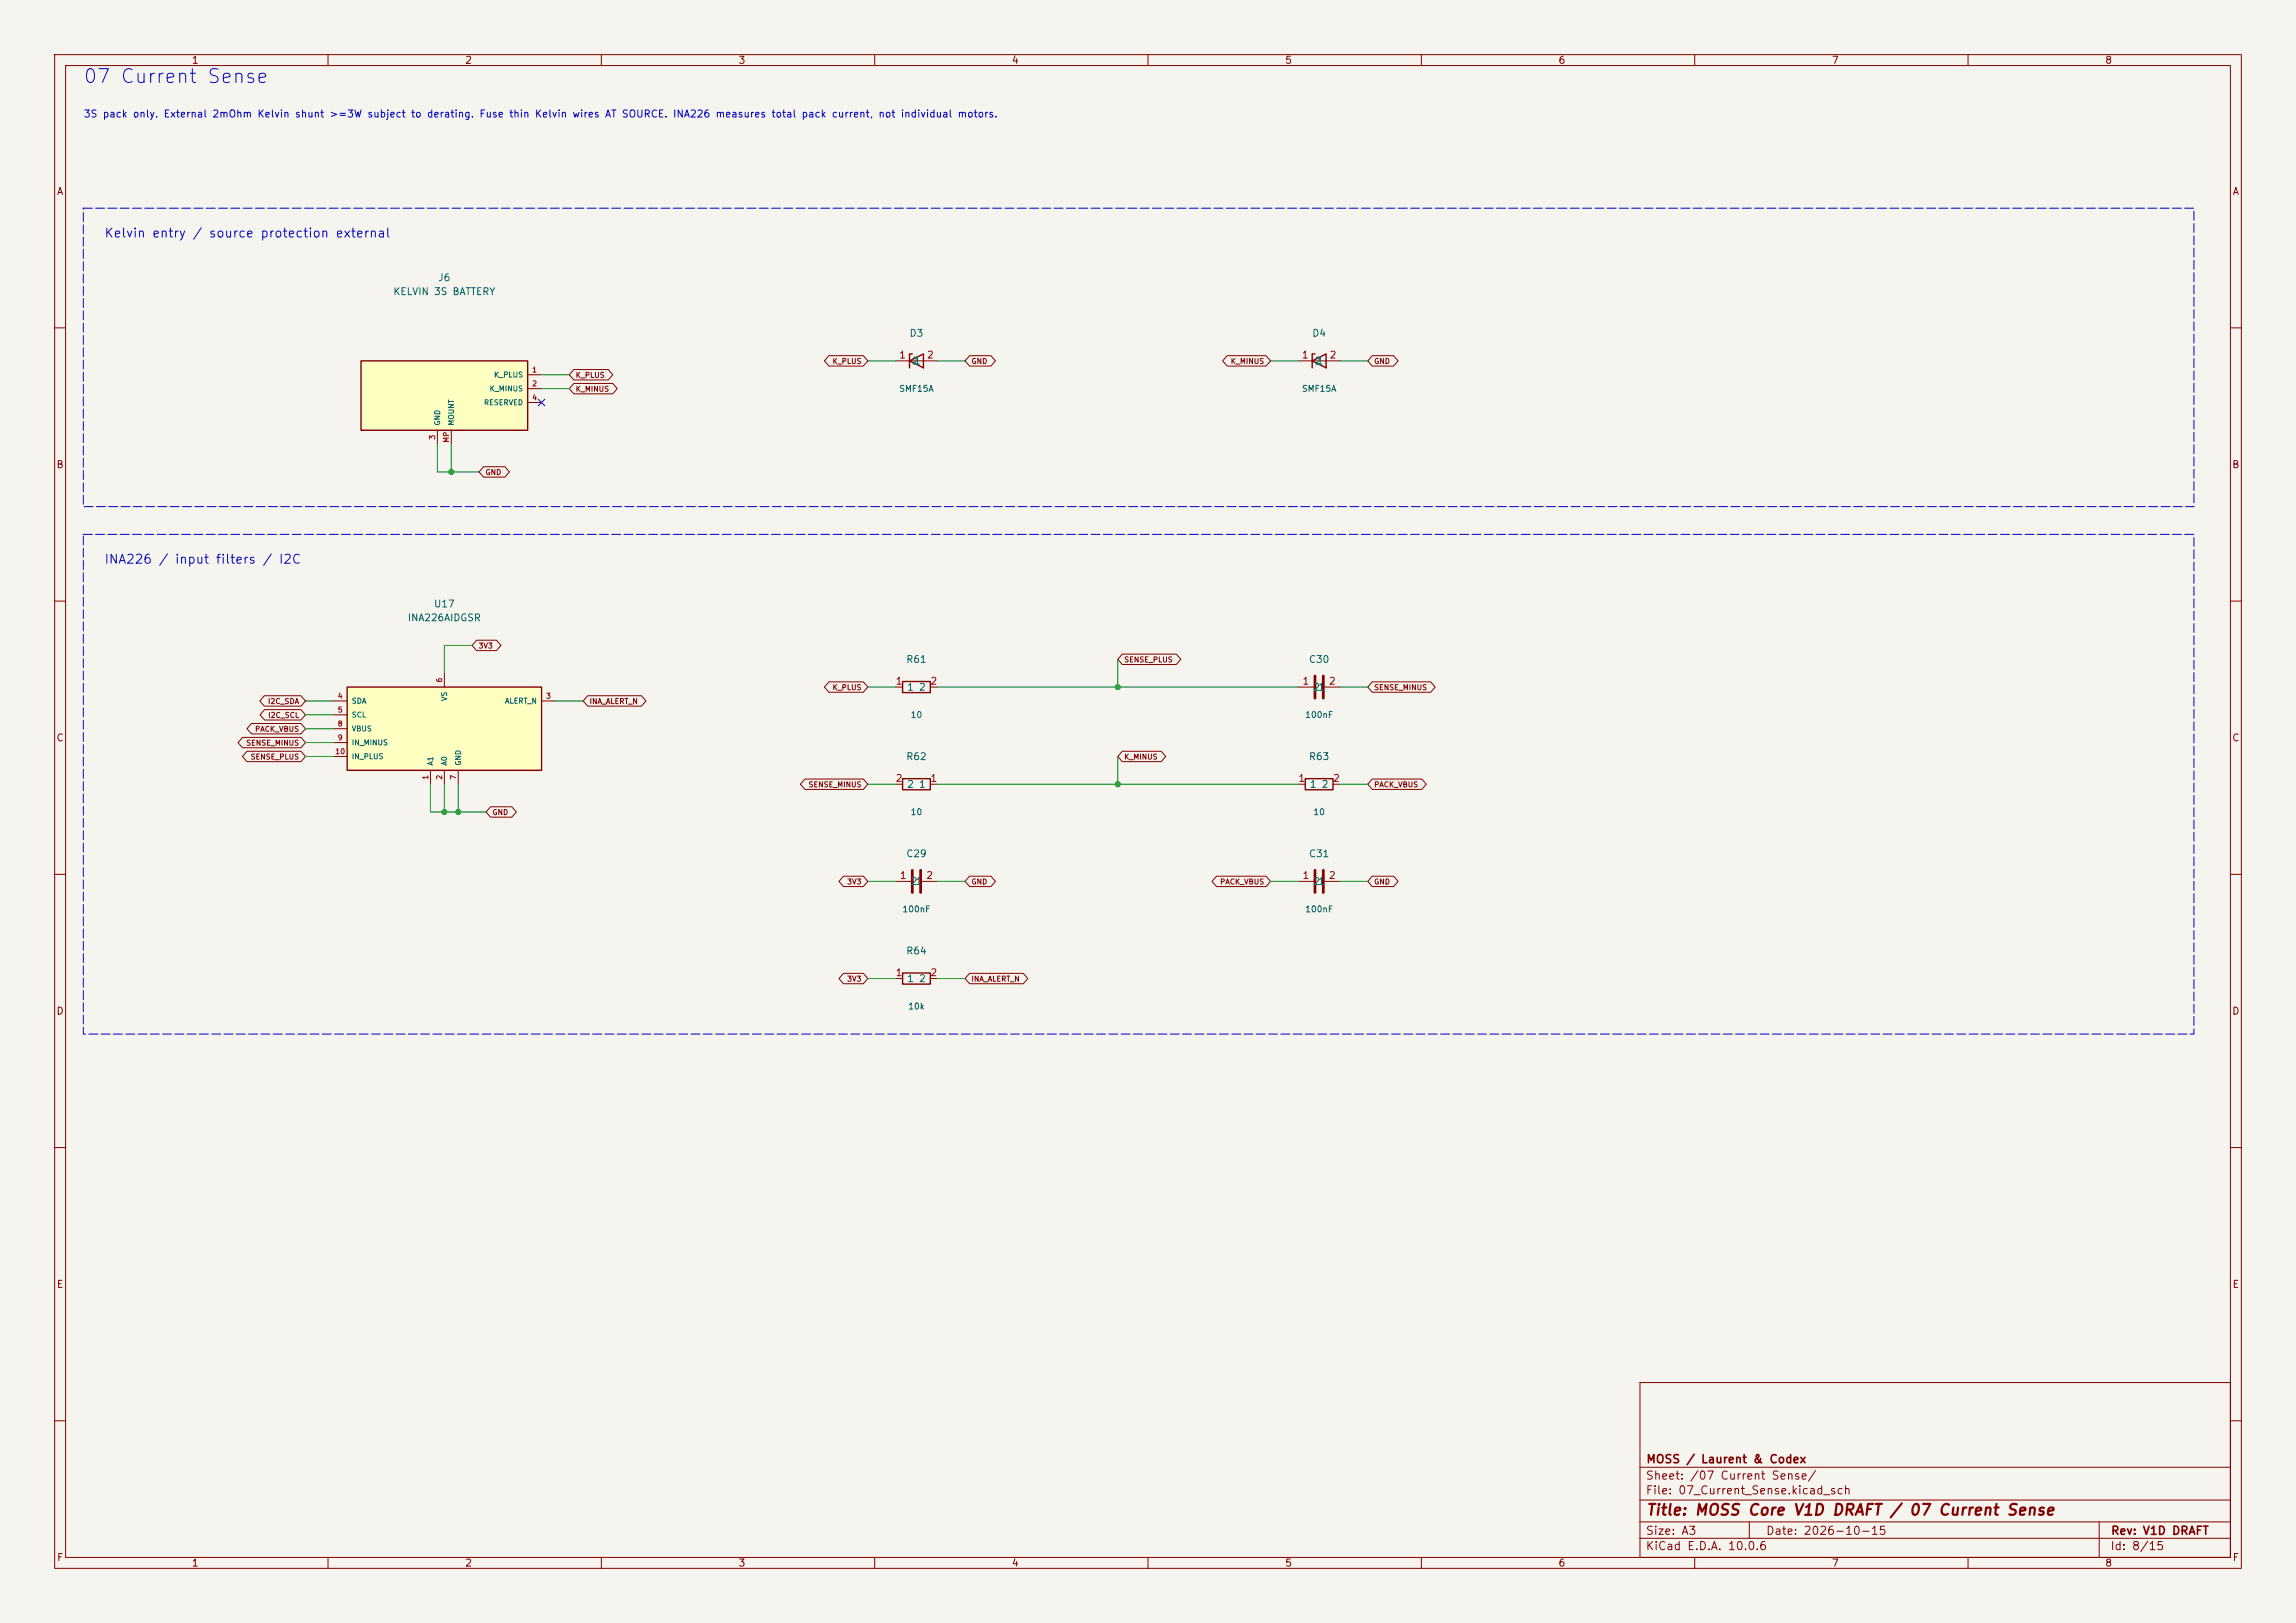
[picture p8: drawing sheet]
<svg xmlns="http://www.w3.org/2000/svg" width="420mm" height="297mm" viewBox="0 0 420 297" stroke-linecap="round" stroke-linejoin="round" font-family="sans-serif">
<defs><g id="words">
<text font-size="2.5" fill="#0000c2" x="15.1" y="15.9">07 Current Sense</text>
<text font-size="2" fill="#840000" x="301" y="277.8">Title: MOSS Core V1D DRAFT / 07 Current Sense</text>
<g font-size="1.6" fill="#0000c2">
<text x="19" y="43.9">Kelvin entry / source protection external</text>
<text x="19" y="103.6">INA226 / input filters / I2C</text>
</g>
<g font-size="1.5" fill="#840000">
<text x="301" y="268.1">MOSS / Laurent &amp; Codex</text>
<text x="300.9" y="273.8">File: 07_Current_Sense.kicad_sch</text>
<text x="300.9" y="271.1">Sheet: /07 Current Sense/</text>
<text x="300.9" y="281.2">Size: A3</text>
<text x="322.9" y="281.2">Date: 2026-10-15</text>
<text x="386" y="281.2">Rev: V1D DRAFT</text>
<text x="300.9" y="284">KiCad E.D.A. 10.0.6</text>
<text x="385.9" y="284">Id: 8/15</text>
</g>
<g font-size="1.3" fill="#840000">
<text x="35" y="12">1</text>
<text x="85" y="12">2</text>
<text x="135" y="12">3</text>
<text x="185" y="12">4</text>
<text x="235" y="12">5</text>
<text x="285" y="12">6</text>
<text x="335" y="12">7</text>
<text x="385" y="12">8</text>
<text x="10.3" y="36">A</text>
<text x="408.3" y="36">A</text>
<text x="10.2" y="86">B</text>
<text x="408.2" y="86">B</text>
<text x="10.2" y="136">C</text>
<text x="408.2" y="136">C</text>
<text x="10.2" y="186">D</text>
<text x="408.2" y="186">D</text>
<text x="10.3" y="236">E</text>
<text x="408.3" y="236">E</text>
<text x="10.3" y="286">F</text>
<text x="35" y="287">1</text>
<text x="85" y="287">2</text>
<text x="135" y="287">3</text>
<text x="185" y="287">4</text>
<text x="235" y="287">5</text>
<text x="285" y="287">6</text>
<text x="335" y="287">7</text>
<text x="385" y="287">8</text>
<text x="408.3" y="286">F</text>
</g>
<text font-size="1.3" fill="#0000c2" x="15.2" y="21.8">3S pack only. External 2mOhm Kelvin shunt &gt;=3W subject to derating. Fuse thin Kelvin wires AT SOURCE. INA226 measures total pack current, not individual motors.</text>
<g font-size="1.3" fill="#006464">
<text x="80.1" y="51.8">J6</text>
<text x="71.8" y="54.3">KELVIN 3S BATTERY</text>
<text x="166.3" y="61.9">D3</text>
<text x="239.9" y="61.9">D4</text>
<text x="166.7" y="67">2</text>
<text x="167.1" y="67">1</text>
<text x="240.4" y="67">2</text>
<text x="240.8" y="67">1</text>
<text x="74.5" y="114">INA226AIDGSR</text>
<text x="79.3" y="111.5">U17</text>
<text x="165.7" y="121.6">R61</text>
<text x="239.3" y="121.6">C30</text>
<text x="165.8" y="126.7">1</text>
<text x="168" y="126.7">2</text>
<text x="240.1" y="126.7">21</text>
<text x="165.7" y="139.4">R62</text>
<text x="239.3" y="139.4">R63</text>
<text x="165.8" y="144.5">2</text>
<text x="168" y="144.5">1</text>
<text x="239.5" y="144.5">1</text>
<text x="241.7" y="144.5">2</text>
<text x="165.7" y="157.2">C29</text>
<text x="239.3" y="157.2">C31</text>
<text x="166.5" y="162.3">21</text>
<text x="240.1" y="162.3">21</text>
<text x="165.7" y="175">R64</text>
<text x="165.8" y="180">1</text>
<text x="168" y="180">2</text>
</g>
<g font-size="1.3" fill="#a90000">
<text x="164.4" y="65.9">1</text>
<text x="169.4" y="65.9">2</text>
<text x="238" y="65.9">1</text>
<text x="243.1" y="65.9">2</text>
<text x="163.7" y="125.6">1</text>
<text x="170.1" y="125.6">2</text>
<text x="238.2" y="125.6">1</text>
<text x="243" y="125.6">2</text>
<text x="163.7" y="143.4">2</text>
<text x="170.1" y="143.4">1</text>
<text x="237.4" y="143.4">1</text>
<text x="243.7" y="143.4">2</text>
<text x="164.5" y="161.2">1</text>
<text x="169.3" y="161.2">2</text>
<text x="238.2" y="161.2">1</text>
<text x="243" y="161.2">2</text>
<text x="163.7" y="178.9">1</text>
<text x="170.1" y="178.9">2</text>
</g>
<g font-size="1.1" fill="#006464">
<text x="164.4" y="72">SMF15A</text>
<text x="238" y="72">SMF15A</text>
<text x="166.5" y="131.6">10</text>
<text x="238.6" y="131.6">100nF</text>
<text x="166.5" y="149.4">10</text>
<text x="240.1" y="149.4">10</text>
<text x="165" y="167.2">100nF</text>
<text x="238.6" y="167.2">100nF</text>
<text x="166" y="185">10k</text>
</g>
<g font-size="1" fill="#006464">
<text x="89.5" y="71.8">K_MINUS</text>
<text x="90.3" y="69.3">K_PLUS</text>
<text x="80.7" y="78" transform="rotate(-90 80.7 78)">GND</text>
<text x="83.3" y="78" transform="rotate(-90 83.3 78)">MOUNT</text>
<text x="88.4" y="74.4">RESERVED</text>
<text x="64.3" y="129">SDA</text>
<text x="64.3" y="131.5">SCL</text>
<text x="82" y="128.4" transform="rotate(-90 82 128.4)">VS</text>
<text x="92.3" y="129">ALERT_N</text>
<text x="64.3" y="134.1">VBUS</text>
<text x="64.3" y="136.6">IN_MINUS</text>
<text x="64.3" y="139.1">IN_PLUS</text>
<text x="79.5" y="140.2" transform="rotate(-90 79.5 140.2)">A1</text>
<text x="82" y="140.2" transform="rotate(-90 82 140.2)">A0</text>
<text x="84.5" y="140.2" transform="rotate(-90 84.5 140.2)">GND</text>
</g>
<g font-size="1" fill="#a90000">
<text x="97.2" y="68.4">1</text>
<text x="97.2" y="70.9">2</text>
<text x="97.2" y="73.5">4</text>
<text x="79.8" y="80.6" transform="rotate(-90 79.8 80.6)">3</text>
<text x="82.4" y="81.1" transform="rotate(-90 82.4 81.1)">MP</text>
<text x="81.1" y="125" transform="rotate(-90 81.1 125)">6</text>
<text x="61.7" y="128.1">4</text>
<text x="61.7" y="130.6">5</text>
<text x="99.8" y="128.1">3</text>
<text x="61.7" y="133.2">8</text>
<text x="61.7" y="135.7">9</text>
<text x="61.2" y="138.2">10</text>
<text x="78.5" y="142.8" transform="rotate(-90 78.5 142.8)">1</text>
<text x="81.1" y="142.8" transform="rotate(-90 81.1 142.8)">2</text>
<text x="83.6" y="142.8" transform="rotate(-90 83.6 142.8)">7</text>
</g>
<g font-size="1" fill="#840000">
<text x="105.2" y="71.9">K_MINUS</text>
<text x="105.2" y="69.4">K_PLUS</text>
<text x="152.2" y="66.8">K_PLUS</text>
<text x="177.6" y="66.8">GND</text>
<text x="225" y="66.8">K_MINUS</text>
<text x="251.3" y="66.8">GND</text>
<text x="88.7" y="87.1">GND</text>
<text x="87.4" y="118.9">3V3</text>
<text x="205.5" y="121.4">SENSE_PLUS</text>
<text x="48.9" y="129.1">I2C_SDA</text>
<text x="49" y="131.6">I2C_SCL</text>
<text x="107.8" y="129.1">INA_ALERT_N</text>
<text x="152.2" y="126.5">K_PLUS</text>
<text x="251.3" y="126.5">SENSE_MINUS</text>
<text x="44.9" y="136.7">SENSE_MINUS</text>
<text x="46.6" y="134.1">PACK_VBUS</text>
<text x="45.7" y="139.2">SENSE_PLUS</text>
<text x="205.5" y="139.2">K_MINUS</text>
<text x="90" y="149.4">GND</text>
<text x="147.8" y="144.3">SENSE_MINUS</text>
<text x="251.3" y="144.3">PACK_VBUS</text>
<text x="154.9" y="162.1">3V3</text>
<text x="177.6" y="162.1">GND</text>
<text x="223.1" y="162.1">PACK_VBUS</text>
<text x="251.3" y="162.1">GND</text>
<text x="154.9" y="179.9">3V3</text>
<text x="177.6" y="179.9">INA_ALERT_N</text>
</g>
</g></defs>
<path d="M0 0h420v297h-420z" fill="#f5f4ef" stroke="#f5f4ef" stroke-width=".18"/>
<g fill="none" stroke="#840000" stroke-width=".18">
<path d="M10 10h400v277h-400zM12 12h396v273h-396zM60 10v2M110 10v2M160 10v2M210 10v2M260 10v2M310 10v2M360 10v2M10 60h2M408 60h2M10 110h2"/>
<path d="M408 110h2M10 160h2M408 160h2M10 210h2M408 210h2M300 253h108v32h-108zM10 260h2M300 278.5h108M300 274.5h108M300 268.5h108M320 278.5v3M384 278.5v6.5"/>
<path d="M408 260h2M60 285v2M110 285v2M160 285v2M210 285v2M260 285v2M300 281.5h108M310 285v2M360 285v2"/>
</g>
<path d="M63.5 125.7h35.6v15.3h-35.6z" fill="#ffffc2"/>
<path d="M166.4 66l2.5-1.2v2.5zM166.9 64.8h-.5v2.5M240 66l2.6-1.2v2.5zM240.5 64.8h-.5v2.5M63.5 125.7h35.6v15.3h-35.6zM165.1 124.7h5.1v2h-5.1zM165.1 142.5h5.1v2h-5.1zM238.8 142.5h5v2h-5zM165.1 178.1h5.1v2h-5.1z" fill="none" stroke="#840000" stroke-width=".25"/>
<g fill="none" stroke="#840000" stroke-width=".18">
<path d="M163.8 66h7.6M237.5 66h7.6M61 128.3h2.5M61 130.8h2.5M61 133.4h2.5M61 135.9h2.5M61 138.4h2.5M81.3 123.2v2.5M99.1 128.3h2.5M163.8 125.7h1.3M170.2 125.7h1.2M237.5 125.7h2.8"/>
<path d="M242.3 125.7h2.8M78.7 141v2.5M81.3 141v2.5M83.8 141v2.5M163.8 143.5h1.3M170.2 143.5h1.2M237.5 143.5h1.3M243.8 143.5h1.3M163.8 179.1h1.3M163.8 161.3h2.8M168.7 161.3h2.7M170.2 179.1h1.2"/>
<path d="M237.5 161.3h2.8M242.3 161.3h2.8"/>
</g>
<path d="M240.5 123.7v4.1M242.1 123.7v4.1M166.9 159.3v4M168.4 159.3v4M240.5 159.3v4M242.1 159.3v4" fill="none" stroke="#840000" stroke-width=".51"/>
<path d="M66 66h30.5v12.7h-30.5z" fill="#ffffc2"/>
<path d="M66 66h30.5v12.7h-30.5z" fill="none" stroke="#840000" stroke-width=".25"/>
<g fill="none" stroke="#840000" stroke-width=".18">
<path d="M80 78.7v2.6M82.5 78.7v2.6M96.5 68.6h2.6M96.5 71.1h2.6M96.5 73.7h2.6M105 70.2h7.1l.8 .9-.8 1h-7.1l-.9-1zM105 67.6h6.3l.8 1-.8 .9h-6.3l-.9-.9zM151.6 65.1h6.3l.8 .9-.8 1h-6.3l-.8-1zM177.4 65.1h3.9l.8 .9-.8 1h-3.9l-.9-1zM224.5 65.1h7.1l.8 .9-.8 1h-7.1l-.9-1zM251 65.1h3.9l.8 .9-.8 1h-3.9l-.8-1zM88.5 85.4h3.9l.8 1-.8 .9h-3.9l-.9-.9z"/>
<path d="M87.2 117.2h3.6l.8 .9-.8 1h-3.6l-.8-1zM205.3 119.7h9.9l.8 1-.8 .9h-9.9l-.8-.9zM44.4 134.9h10.6l.9 1-.9 .9h-10.6l-.9-.9zM45.2 137.5h9.8l.9 .9-.9 1h-9.8l-.8-1zM46 132.4h9l.9 1-.9 .9h-9l-.8-.9zM48.4 127.3h6.6l.9 1-.9 .9h-6.6l-.9-.9zM48.4 129.9h6.6l.9 .9-.9 1h-6.6l-.8-1zM107.5 127.3h9.8l.9 1-.9 .9h-9.8l-.8-.9zM151.6 124.8h6.3l.8 .9-.8 1h-6.3l-.8-1zM205.3 137.5h7.1l.8 .9-.8 1h-7.1l-.8-1zM251 124.8h10.7l.8 .9-.8 1h-10.7l-.8-1zM89.7 147.6h3.9l.9 1-.9 .9h-3.9l-.8-.9z"/>
<path d="M147.2 142.6h10.7l.8 .9-.8 1h-10.7l-.8-1zM251 142.6h9.1l.8 .9-.8 1h-9.1l-.8-1zM154.3 178.1h3.6l.8 1-.8 .9h-3.6l-.8-.9zM154.3 160.3h3.6l.8 1-.8 .9h-3.6l-.8-.9zM177.4 178.1h9.8l.8 1-.8 .9h-9.8l-.9-.9zM177.4 160.3h3.9l.8 1-.8 .9h-3.9l-.9-.9zM222.5 160.3h9.1l.8 1-.8 .9h-9.1l-.8-.9zM251 160.3h3.9l.8 1-.8 .9h-3.9l-.8-.9z"/>
</g>
<g fill="none" stroke="#009600" stroke-width=".18">
<path d="M99.1 68.6h5M99.1 71.1h5M158.7 66h5.1M171.4 66h5.1M232.4 66h5.1M245.1 66h5.1M80 81.3v5.1h7.6M82.5 81.3v5.1M86.4 118.1h-5.1v5.1M55.9 138.4h5.1M55.9 135.9h5.1M55.9 133.4h5.1"/>
<path d="M55.9 130.8h5.1M55.9 128.3h5.1M101.6 128.3h5.1M158.7 125.7h5.1M171.4 125.7h66.1M204.5 120.7v5M204.5 138.4v5.1M245.1 125.7h5.1M78.7 143.5v5.1h10.2M81.3 143.5v5.1M83.8 143.5v5.1M158.7 143.5h5.1"/>
<path d="M171.4 143.5h66.1M245.1 143.5h5.1M158.7 161.3h5.1M158.7 179.1h5.1M171.4 161.3h5.1M171.4 179.1h5.1M232.4 161.3h5.1M245.1 161.3h5.1"/>
</g>
<path d="M98.5 73.1l1.2 1.2M99.7 73.1l-1.2 1.2" fill="none" stroke="#000084" stroke-width=".18"/>
<path d="M15.2 38.1h386.1v54.6h-386.1v-54.6M15.2 97.8h386.1v91.4h-386.1v-91.4" fill="none" stroke="#0000c2" stroke-width=".18" stroke-dasharray="1.6 .6"/>
<g fill="#009600" stroke="#009600" stroke-width=".18">
<circle cx="82.5" cy="86.4" r=".46"/>
<circle cx="204.5" cy="125.7" r=".46"/>
<circle cx="204.5" cy="143.5" r=".46"/>
<circle cx="81.3" cy="148.6" r=".46"/>
<circle cx="83.8" cy="148.6" r=".46"/>
</g>
<use href="#words"/>
</svg>
